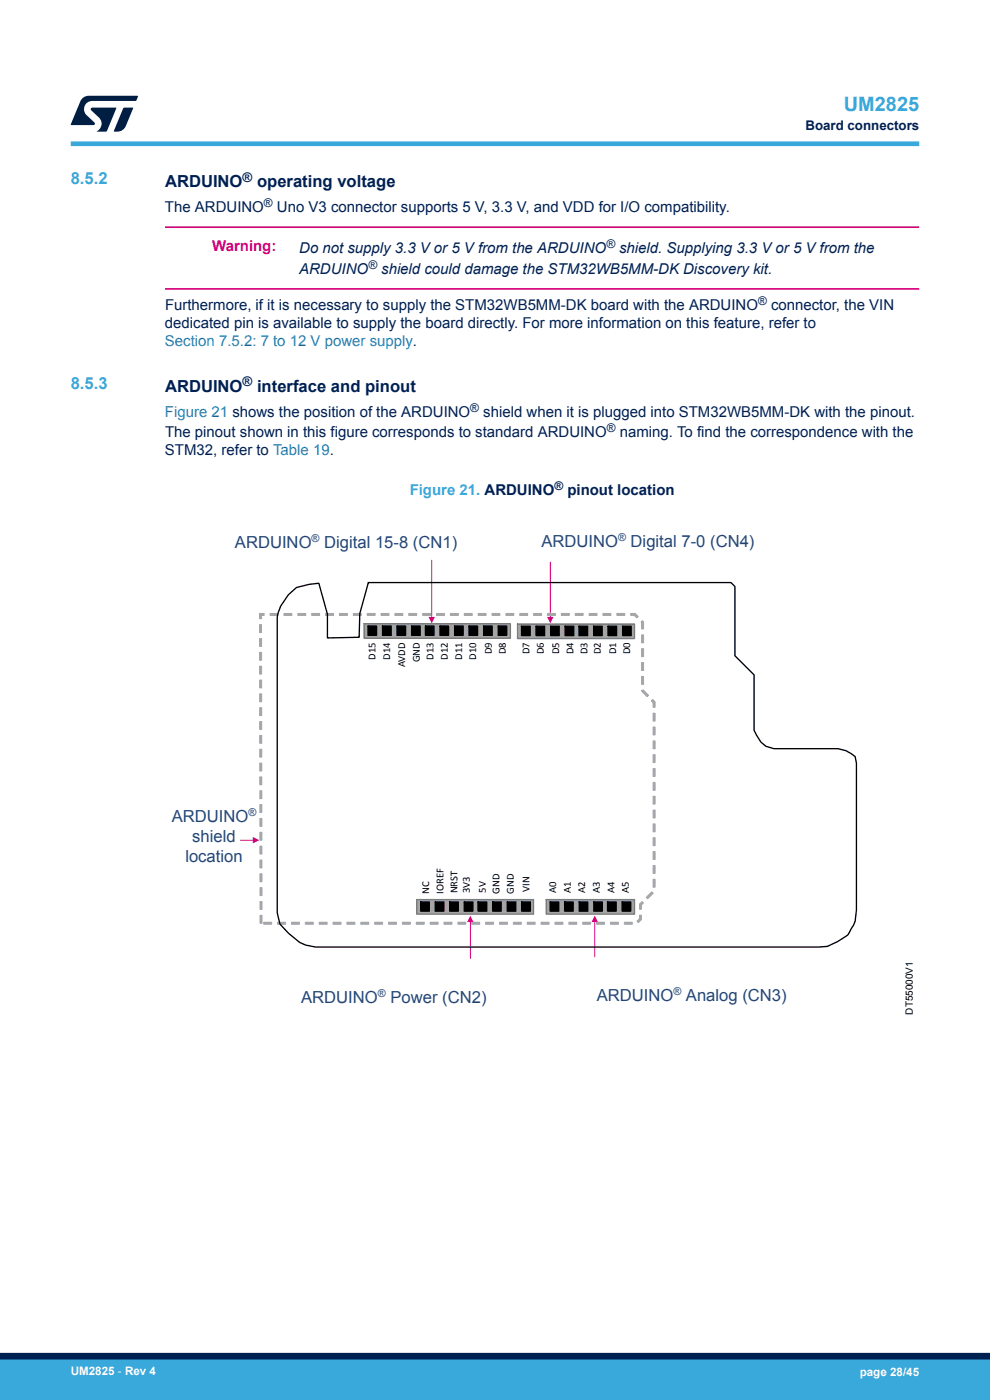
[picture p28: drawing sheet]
<svg xmlns="http://www.w3.org/2000/svg" width="210mm" height="297mm" viewBox="0 0 210 297" stroke-linecap="round" stroke-linejoin="round" font-family="sans-serif">
<defs><g id="words">
<text font-size="4.2" fill="#39a9dc" x="179" y="23.5">UM2825</text>
<g font-size="3.5" fill="#39a9dc">
<text x="15" y="39.1">8.5.2</text>
<text x="15" y="82.5">8.5.3</text>
</g>
<g font-size="3.5" fill="#002052">
<text x="35" y="39.7">ARDUINO</text>
<text x="54.5" y="39.7">operating voltage</text>
<text x="35" y="83.1">ARDUINO</text>
<text x="54.5" y="83.1">interface and pinout</text>
</g>
<g font-size="3.5" fill="#1f477d">
<text x="49.8" y="116.3">ARDUINO</text>
<text x="68.8" y="116.3">Digital 15-8 (CN1)</text>
<text x="114.8" y="116">ARDUINO</text>
<text x="133.8" y="116">Digital 7-0 (CN4)</text>
<text x="36.4" y="174.5">ARDUINO</text>
<text x="40.8" y="178.7">shield</text>
<text x="39.3" y="182.9">location</text>
<text x="63.9" y="212.9">ARDUINO</text>
<text x="82.8" y="212.9">Power (CN2)</text>
<text x="126.6" y="212.3">ARDUINO</text>
<text x="145.5" y="212.3">Analog (CN3)</text>
</g>
<g font-size="3.2" fill="#002052">
<text x="35" y="45">The ARDUINO</text>
<text x="58.7" y="45">Uno V3 connector supports 5 V, 3.3 V, and VDD for I/O compatibility.</text>
<text x="63.5" y="53.8">Do not supply 3.3 V or 5 V from the ARDUINO</text>
<text x="131.3" y="53.8">shield. Supplying 3.3 V or 5 V from the</text>
<text x="63.5" y="58.1">ARDUINO</text>
<text x="80.9" y="58.1">shield could damage the STM32WB5MM-DK Discovery kit.</text>
<text x="35" y="65.8">Furthermore, if it is necessary to supply the STM32WB5MM-DK board with the ARDUINO</text>
<text x="163.6" y="65.8">connector, the VIN</text>
<text x="35" y="69.6">dedicated pin is available to supply the board directly. For more information on this feature, refer to</text>
<text x="102.5" y="88.4">shield when it is plugged into STM32WB5MM-DK with the pinout.</text>
<text x="35" y="92.7">The pinout shown in this figure corresponds to standard ARDUINO</text>
<text x="131.5" y="92.7">naming. To find the correspondence with the</text>
<text x="35" y="96.5">STM32, refer to Table 19.</text>
<text x="120.4" y="104.9">pinout location</text>
</g>
<text font-size="3.2" fill="#d5007a" x="45" y="53.2">Warning:</text>
<g font-size="3.2" fill="#1f81af">
<text x="35" y="73.4">Section 7.5.2: 7 to 12 V power supply.</text>
<text x="35" y="88.4">Figure 21 shows the position of the ARDUINO</text>
</g>
<text font-size="3.2" fill="#39a9dc" x="86.9" y="104.9">Figure 21. ARDUINO</text>
<g font-size="2.8" fill="#002052">
<text x="170.9" y="27.5">Board connectors</text>
<text x="51.5" y="38.5">®</text>
<text x="51.5" y="81.9">®</text>
</g>
<g font-size="2.5" fill="#002052">
<text x="56" y="44">®</text>
<text x="128.6" y="52.7">®</text>
<text x="78.1" y="57.1">®</text>
<text x="160.8" y="64.7">®</text>
<text x="99.8" y="87.4">®</text>
<text x="128.7" y="91.7">®</text>
<text x="117.6" y="103.9">®</text>
</g>
<g font-size="2.5" fill="#fff">
<text x="15" y="291.6">UM2825 - Rev 4</text>
<text x="182.4" y="291.9">page 28/45</text>
</g>
<g font-size="2.3" fill="#1f477d">
<text x="66.1" y="115">®</text>
<text x="131.1" y="114.8">®</text>
<text x="52.7" y="173.2">®</text>
<text x="80.2" y="211.6">®</text>
<text x="142.8" y="211">®</text>
</g>
<g font-size="2.3">
<text x="79.7" y="139.9" transform="rotate(-90 79.7 139.9)">D15</text>
<text x="82.8" y="139.9" transform="rotate(-90 82.8 139.9)">D14</text>
<text x="85.9" y="141.6" transform="rotate(-90 85.9 141.6)">AVDD</text>
<text x="89" y="140.5" transform="rotate(-90 89 140.5)">GND</text>
<text x="92" y="139.9" transform="rotate(-90 92 139.9)">D13</text>
<text x="95" y="139.9" transform="rotate(-90 95 139.9)">D12</text>
<text x="98.1" y="139.9" transform="rotate(-90 98.1 139.9)">D11</text>
<text x="101" y="139.9" transform="rotate(-90 101 139.9)">D10</text>
<text x="104.3" y="138.8" transform="rotate(-90 104.3 138.8)">D9</text>
<text x="107.3" y="138.8" transform="rotate(-90 107.3 138.8)">D8</text>
<text x="112.3" y="138.8" transform="rotate(-90 112.3 138.8)">D7</text>
<text x="115.4" y="138.8" transform="rotate(-90 115.4 138.8)">D6</text>
<text x="118.6" y="138.8" transform="rotate(-90 118.6 138.8)">D5</text>
<text x="121.7" y="138.8" transform="rotate(-90 121.7 138.8)">D4</text>
<text x="124.6" y="138.8" transform="rotate(-90 124.6 138.8)">D3</text>
<text x="127.4" y="138.8" transform="rotate(-90 127.4 138.8)">D2</text>
<text x="130.7" y="138.8" transform="rotate(-90 130.7 138.8)">D1</text>
<text x="133.7" y="138.8" transform="rotate(-90 133.7 138.8)">D0</text>
<text x="91" y="189.7" transform="rotate(-90 91 189.7)">NC</text>
<text x="94.1" y="189.6" transform="rotate(-90 94.1 189.6)">IOREF</text>
<text x="97" y="189.5" transform="rotate(-90 97 189.5)">NRST</text>
<text x="99.7" y="189.5" transform="rotate(-90 99.7 189.5)">3V3</text>
<text x="103" y="189.4" transform="rotate(-90 103 189.4)">5V</text>
<text x="105.9" y="189.6" transform="rotate(-90 105.9 189.6)">GND</text>
<text x="109" y="189.6" transform="rotate(-90 109 189.6)">GND</text>
<text x="112.3" y="189.2" transform="rotate(-90 112.3 189.2)">VIN</text>
<text x="118" y="189.4" transform="rotate(-90 118 189.4)">A0</text>
<text x="121.1" y="189.4" transform="rotate(-90 121.1 189.4)">A1</text>
<text x="124.2" y="189.4" transform="rotate(-90 124.2 189.4)">A2</text>
<text x="127.2" y="189.4" transform="rotate(-90 127.2 189.4)">A3</text>
<text x="130.3" y="189.4" transform="rotate(-90 130.3 189.4)">A4</text>
<text x="133.4" y="189.4" transform="rotate(-90 133.4 189.4)">A5</text>
</g>
<text font-size="2.1" x="193.6" y="215.2" transform="rotate(-90 193.6 215.2)">DT55000V1</text>
</g></defs>
<path d="M35 48.2h160M35 61.3h160" fill="none" stroke="#d5007a" stroke-width=".35"/>
<path d="M126.2 195.6v7.4" fill="none" stroke="#e6007e" stroke-width=".21"/>
<path d="M126.2 194.2l.6 1.4h-1.3z" fill="#e6007e"/>
<path d="M116.7 119.2v11.7" fill="none" stroke="#e6007e" stroke-width=".21"/>
<path d="M116.1 130.9h1.3l-.7 1.3z" fill="#e6007e"/>
<path d="M91.6 118.8v12.1" fill="none" stroke="#e6007e" stroke-width=".21"/>
<path d="M90.9 130.9h1.4l-.7 1.3z" fill="#e6007e"/>
<path d="M51 178.2h2.6" fill="none" stroke="#e6007e" stroke-width=".21"/>
<path d="M53.6 177.6l1.4 .6-1.4 .7z" fill="#e6007e"/>
<path d="M99.8 195.6v7.8" fill="none" stroke="#e6007e" stroke-width=".21"/>
<path d="M99.8 194.2l.7 1.4h-1.4z" fill="#e6007e"/>
<path d="M55.2 194.2h.4v1.7h-.4zM55.2 191.2h.4v1.7h-.4zM55.2 188.3h.4v1.7h-.4zM55.1 185.4h.5v1.7h-.5zM55.1 182.4h.5v1.7h-.5zM55.1 179.5h.5v1.7h-.5zM55.1 176.6h.5v1.6h-.5zM55.1 173.6h.4l.1 1.7h-.5zM55.1 170.7h.4v1.7h-.4zM55.1 167.8h.4v1.6h-.4zM55.1 164.8h.4v1.7h-.4zM55.1 161.9h.4v1.7h-.4zM55.1 158.9h.4v1.7h-.4zM55.1 156h.4v1.7h-.4zM55.1 153.1h.4v1.6l-.4 .1zM55.1 150.1h.4v1.7h-.4zM55.1 147.2h.4v1.7h-.4zM55.1 144.3h.4v1.6h-.4zM55.1 141.3h.4v1.7h-.4zM55.1 138.4h.4v1.7h-.4zM55.1 135.5h.4v1.6h-.4zM55.1 132.5h.4v1.7h-.4zM55 130.1h1v.5h-.7l.2-.3v1h-.4zM57.3 130.1h1.7v.5h-1.7zM60.2 130.1h1.7v.5h-1.7zM63.2 130.1h1.7v.5h-1.7zM66.1 130.1h1.7v.5h-1.7zM69.1 130.1h1.6v.5h-1.6zM72 130.1h1.7v.5h-1.7zM74.9 130.1h1.7v.5h-1.7zM77.9 130.1h1.7v.5h-1.7zM80.8 130.1h1.7v.5h-1.7zM83.8 130.1h1.7v.5h-1.7zM86.7 130.1h1.7v.5h-1.7zM89.7 130.1h1.6v.5h-1.6zM92.6 130.1h1.7v.5h-1.7zM95.5 130.1h1.7v.5h-1.7zM98.5 130.1h1.7v.5h-1.7zM101.4 130.1h1.7v.5h-1.7zM104.4 130.1h1.6v.5h-1.6zM107.3 130.1h1.7v.5h-1.7zM110.3 130.1h1.6v.5h-1.6zM113.2 130.1h1.7v.5h-1.7zM116.1 130.1h1.7v.5h-1.7zM119.1 130.1h1.7v.5h-1.7zM122 130.1h1.7v.5h-1.7zM125 130.1h1.6v.5h-1.6zM127.9 130.1h1.7v.5h-1.7zM130.8 130.1h1.7v.5h-1.7zM133.8 130.1h.9l.7 .7-.3 .3-.6-.6 .1 .1h-.8zM136 132l.3-.3 .2 .2v1.5h-.4v-1.4l.1 .2zM136.1 134.7h.4v1.7h-.4zM136.1 137.6h.4v1.7h-.4zM136.1 140.6h.4v1.6h-.4zM136.1 143.5h.4v1.7h-.4zM136.1 146.4l.4 .1v-.1l1.1 1.1-.3 .3-1.2-1.2zM138.2 148.7l.3-.3 .5 .5v1.1h-.5v-1l.1 .1zM138.5 151.3h.5v1.7h-.5zM138.5 154.2h.5v1.7h-.5zM138.5 157.2h.5v1.6h-.5zM138.5 160.1h.5v1.7h-.5zM138.5 163h.5v1.7h-.5zM138.5 166h.5v1.7h-.5zM138.5 168.9h.5v1.7h-.5zM138.5 171.9h.5v1.6h-.5zM138.5 174.8h.5v1.7h-.5zM138.5 177.7h.5v1.7h-.5zM138.5 180.7h.5v1.6h-.5zM138.5 183.6h.5v1.7h-.5zM138.5 186.5h.5v1.7h-.5zM137.1 190.4l1.2-1.2 .3 .3-1.2 1.2zM136.2 191.3l.3 .3-.5 .4 .1-.1v1h-.4v-1.1zM135.7 194.2h.4v.9l-.7 .6-.3-.3 .6-.6v.2zM132.4 195.6h1.7v.5h-1.7zM129.5 195.6h1.7v.5h-1.7zM126.6 195.6h1.6v.5h-1.6zM123.6 195.6h1.7v.5h-1.7zM120.7 195.6h1.6v.5h-1.6zM117.7 195.6h1.7v.5h-1.7zM114.8 195.6h1.7v.5h-1.7zM111.8 195.6h1.7v.5h-1.7zM108.9 195.6h1.7v.5h-1.7zM106 195.6h1.6v.5h-1.6zM103 195.6h1.7v.5h-1.7zM100.1 195.6h1.7v.5h-1.7zM97.1 195.6h1.7v.5h-1.7zM94.2 195.6h1.7v.5h-1.7zM91.2 195.6h1.7v.5h-1.7zM88.3 195.6h1.7v.5h-1.7zM85.4 195.6h1.6v.5h-1.6zM82.4 195.6h1.7v.5h-1.7zM79.5 195.6h1.7v.5h-1.7zM76.5 195.6h1.7v.5h-1.7zM73.6 195.6h1.7v.5h-1.7zM70.6 195.6h1.7v.5h-1.7zM67.7 195.6h1.7v.5h-1.7zM64.8 195.6h1.6v.5h-1.6zM61.8 195.6h1.7v.5h-1.7zM58.9 195.6h1.7v.5h-1.7zM55.9 195.6h1.7v.5h-1.7z" fill-rule="evenodd" fill="#a6a6a6" stroke="#a6a6a6" stroke-width=".21"/>
<path d="M61.2 126.2l1.7-1.6 2.7-.6 2-.3 1.9 6.6v5l6.7-.1 .1-5 1.8-6.6h77l.8 .8v14.7l4.1 4.1v11.7l1.4 2.5 1.1 .9 1.7 .5h13.5l1.7 .4 2 1.3 .3 1.4v31.2a7.4 7.4 0 0 1-1.5 4.6l-.5 .7-2 1.3-2.2 1.1-1.8 .1h-106.8l-2.1-.4-1.2-.6-2.4-1.9-1.8-2-.6-2.4v-62.6l.7-2.4z" fill="none" stroke="#000" stroke-width=".28"/>
<path d="M77.2 132.3h31.1v3.1h-31.1z" fill-rule="evenodd" fill="#a5a5a5"/>
<path d="M77.2 132.3h31.1v3.1h-31.1z" fill="none" stroke="#787878" stroke-width=".28"/>
<g fill="#000">
<path d="M78.1 132.8h1.8v2h-1.8z" fill-rule="evenodd"/>
<path d="M81.1 132.8h1.9v2h-1.9z" fill-rule="evenodd"/>
<path d="M84.2 132.8h1.8v2h-1.8z" fill-rule="evenodd"/>
<path d="M87.3 132.8h1.8v2h-1.8z" fill-rule="evenodd"/>
<path d="M90.2 132.8h1.9v2h-1.9z" fill-rule="evenodd"/>
<path d="M93.3 132.8h1.9v2h-1.9z" fill-rule="evenodd"/>
<path d="M96.4 132.8h1.8v2h-1.8z" fill-rule="evenodd"/>
<path d="M99.5 132.8h1.8v2h-1.8z" fill-rule="evenodd"/>
<path d="M102.6 132.8h1.8v2h-1.8z" fill-rule="evenodd"/>
<path d="M105.7 132.8h1.8v2h-1.8z" fill-rule="evenodd"/>
</g>
<path d="M78.1 132.8h1.8v2h-1.8zM81.1 132.8h1.9v2h-1.9zM84.2 132.8h1.8v2h-1.8zM87.3 132.8h1.8v2h-1.8zM90.2 132.8h1.9v2h-1.9zM93.3 132.8h1.9v2h-1.9zM96.4 132.8h1.8v2h-1.8zM99.5 132.8h1.8v2h-1.8zM102.6 132.8h1.8v2h-1.8zM105.7 132.8h1.8v2h-1.8z" fill="none" stroke="#000" stroke-width=".28"/>
<path d="M109.8 132.4h24.8v3.1h-24.8z" fill-rule="evenodd" fill="#a5a5a5"/>
<path d="M109.8 132.4h24.8v3.1h-24.8z" fill="none" stroke="#787878" stroke-width=".28"/>
<g fill="#000">
<path d="M110.6 132.9h1.9v1.9h-1.9z" fill-rule="evenodd"/>
<path d="M113.7 132.9h1.8v1.9h-1.8z" fill-rule="evenodd"/>
<path d="M116.8 132.9h1.8v1.9h-1.8z" fill-rule="evenodd"/>
<path d="M119.9 132.9h1.8v1.9h-1.8z" fill-rule="evenodd"/>
<path d="M122.8 132.9h1.8v1.9h-1.8z" fill-rule="evenodd"/>
<path d="M125.9 132.9h1.8v1.9h-1.8z" fill-rule="evenodd"/>
<path d="M129 132.9h1.8v1.9h-1.8z" fill-rule="evenodd"/>
<path d="M132.1 132.9h1.8v1.9h-1.8z" fill-rule="evenodd"/>
</g>
<path d="M110.6 132.9h1.9v1.9h-1.9zM113.7 132.9h1.8v1.9h-1.8zM116.8 132.9h1.8v1.9h-1.8zM119.9 132.9h1.8v1.9h-1.8zM122.8 132.9h1.8v1.9h-1.8zM125.9 132.9h1.8v1.9h-1.8zM129 132.9h1.8v1.9h-1.8zM132.1 132.9h1.8v1.9h-1.8z" fill="none" stroke="#000" stroke-width=".28"/>
<path d="M88.4 190.8h24.8v3.1h-24.8z" fill-rule="evenodd" fill="#a5a5a5"/>
<path d="M88.4 190.8h24.8v3.1h-24.8z" fill="none" stroke="#787878" stroke-width=".28"/>
<g fill="#000">
<path d="M89.2 191.3h1.9v2h-1.9z" fill-rule="evenodd"/>
<path d="M92.3 191.3h1.8v2h-1.8z" fill-rule="evenodd"/>
<path d="M95.4 191.3h1.8v2h-1.8z" fill-rule="evenodd"/>
<path d="M98.5 191.3h1.8v2h-1.8z" fill-rule="evenodd"/>
<path d="M101.4 191.3h1.9v2h-1.9z" fill-rule="evenodd"/>
<path d="M104.5 191.3h1.8v2h-1.8z" fill-rule="evenodd"/>
<path d="M107.6 191.3h1.8v2h-1.8z" fill-rule="evenodd"/>
<path d="M110.7 191.3h1.8v2h-1.8z" fill-rule="evenodd"/>
</g>
<path d="M89.2 191.3h1.9v2h-1.9zM92.3 191.3h1.8v2h-1.8zM95.4 191.3h1.8v2h-1.8zM98.5 191.3h1.8v2h-1.8zM101.4 191.3h1.9v2h-1.9zM104.5 191.3h1.8v2h-1.8zM107.6 191.3h1.8v2h-1.8zM110.7 191.3h1.8v2h-1.8z" fill="none" stroke="#000" stroke-width=".28"/>
<path d="M115.9 190.8h18.7v3.1h-18.7z" fill-rule="evenodd" fill="#a5a5a5"/>
<path d="M115.9 190.8h18.7v3.1h-18.7z" fill="none" stroke="#787878" stroke-width=".28"/>
<g fill="#000">
<path d="M116.7 191.3h1.8v2h-1.8z" fill-rule="evenodd"/>
<path d="M119.8 191.3h1.8v2h-1.8z" fill-rule="evenodd"/>
<path d="M122.9 191.3h1.8v2h-1.8z" fill-rule="evenodd"/>
<path d="M126 191.3h1.8v2h-1.8z" fill-rule="evenodd"/>
<path d="M128.9 191.3h1.8v2h-1.8z" fill-rule="evenodd"/>
<path d="M132 191.3h1.8v2h-1.8z" fill-rule="evenodd"/>
</g>
<path d="M116.7 191.3h1.8v2h-1.8zM119.8 191.3h1.8v2h-1.8zM122.9 191.3h1.8v2h-1.8zM126 191.3h1.8v2h-1.8zM128.9 191.3h1.8v2h-1.8zM132 191.3h1.8v2h-1.8z" fill="none" stroke="#000" stroke-width=".28"/>
<path d="M15 30.5h180" fill="none" stroke="#39a9dc" stroke-width="1"/>
<g fill="#001e41">
<path d="M17.6 20.8l1.2-.5 10.5 .1-.5 1h-9.2a1.74 1.74 0 0 0-1.6 1 1.74 1.74 0 0 0 .3 2l1.7 1.6 .1 .2-.1 .3h-5l2.1-5z"/>
<path d="M26.2 22.9h2.1l-1.6 3.9a1.92 1.92 0 0 1-1.8 1.1h-.7l-.1-.1z"/>
<path d="M19.4 22.9l5.2-.1 .1 .1-2.1 5h-2.1a1.85 1.85 0 0 0 .5-2.9l-1.6-1.6-.2-.2z"/>
</g>
<g fill="#39a9dc">
<path d="M0 288.4h210v8.6h-210z" fill-rule="evenodd"/>
<path d="M-.1 288.4h210.2v4.4h-210.2z" fill-rule="evenodd"/>
</g>
<path d="M0 287.7h210" fill="none" stroke="#002052" stroke-width="1.4"/>
<use href="#words"/>
</svg>
